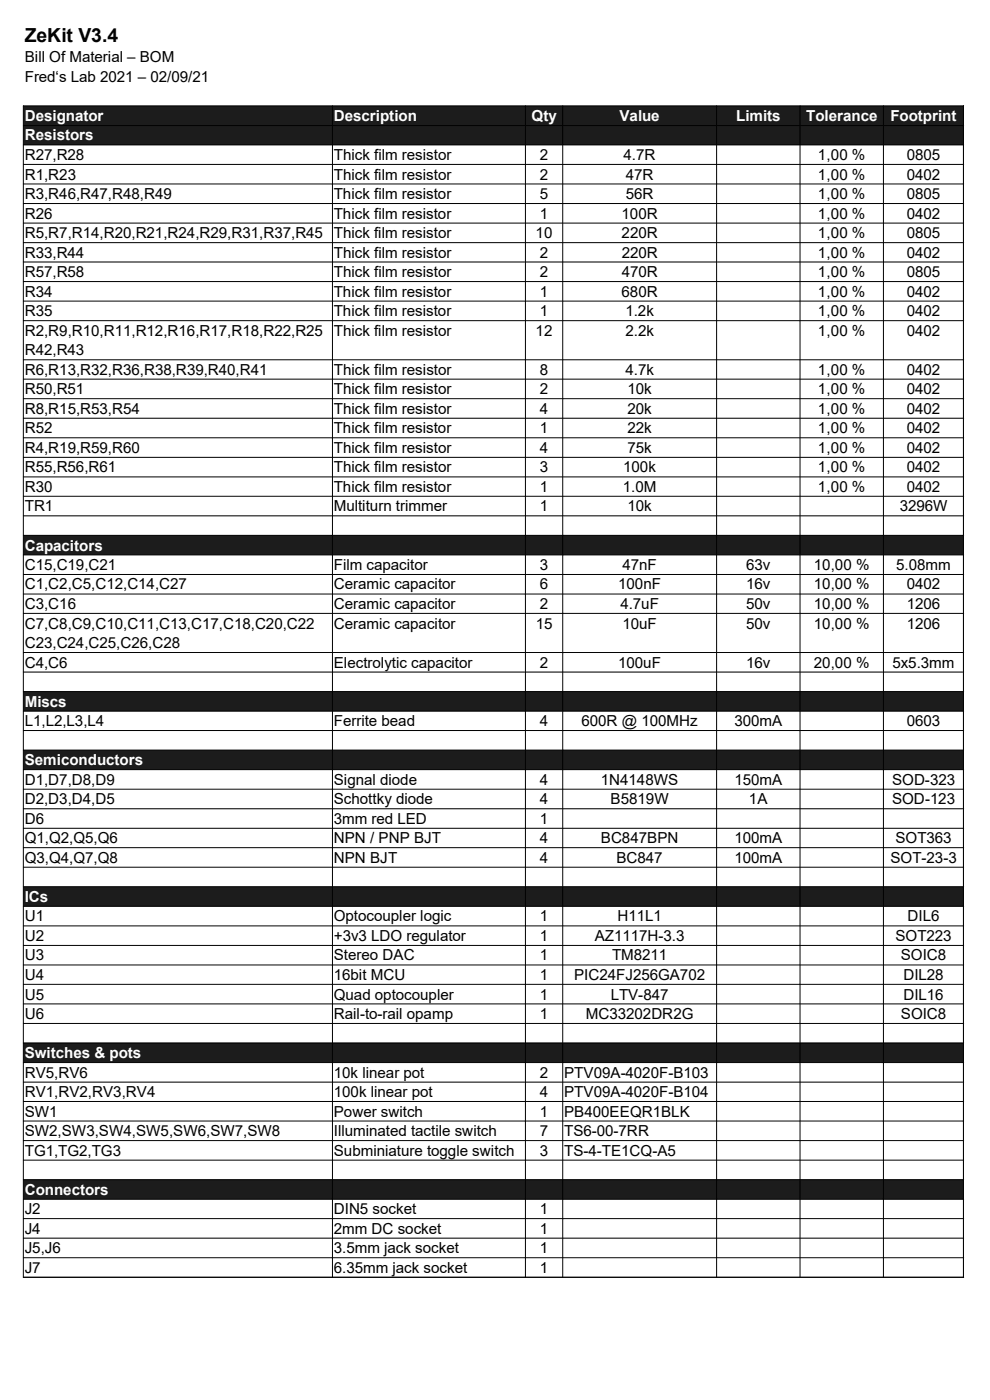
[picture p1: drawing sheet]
<svg xmlns="http://www.w3.org/2000/svg" width="210mm" height="297mm" viewBox="0 0 210 297" stroke-linecap="round" stroke-linejoin="round" font-family="sans-serif">
<defs><g id="words">
<text font-size="4.1" x="5.2" y="8.9">ZeKit V3.4</text>
<g font-size="3.2">
<text x="5.2" y="13.3">Bill Of Material – BOM</text>
<text x="5.2" y="17.4">Fred‘s Lab 2021 – 02/09/21</text>
<text x="5.2" y="34">R27,R28</text>
<text x="70.8" y="34">Thick film resistor</text>
<text x="114.5" y="34">2</text>
<text x="132.3" y="34">4.7R</text>
<text x="173.5" y="34">1,00 %</text>
<text x="192.4" y="34">0805</text>
<text x="5.2" y="38.1">R1,R23</text>
<text x="70.8" y="38.1">Thick film resistor</text>
<text x="114.5" y="38.1">2</text>
<text x="132.8" y="38.1">47R</text>
<text x="173.5" y="38.1">1,00 %</text>
<text x="192.4" y="38.1">0402</text>
<text x="5.2" y="42.2">R3,R46,R47,R48,R49</text>
<text x="5.2" y="46.4">R26</text>
<text x="70.8" y="46.4">Thick film resistor</text>
<text x="70.8" y="42.2">Thick film resistor</text>
<text x="114.5" y="46.4">1</text>
<text x="114.5" y="42.2">5</text>
<text x="131.9" y="46.4">100R</text>
<text x="132.8" y="42.2">56R</text>
<text x="173.5" y="42.2">1,00 %</text>
<text x="173.5" y="46.4">1,00 %</text>
<text x="192.4" y="42.2">0805</text>
<text x="192.4" y="46.4">0402</text>
<text x="5.2" y="50.5">R5,R7,R14,R20,R21,R24,R29,R31,R37,R45</text>
<text x="70.8" y="50.5">Thick film resistor</text>
<text x="113.6" y="50.5">10</text>
<text x="131.9" y="50.5">220R</text>
<text x="173.5" y="50.5">1,00 %</text>
<text x="192.4" y="50.5">0805</text>
<text x="5.2" y="54.7">R33,R44</text>
<text x="5.2" y="58.8">R57,R58</text>
<text x="70.8" y="54.7">Thick film resistor</text>
<text x="70.8" y="58.8">Thick film resistor</text>
<text x="114.5" y="54.7">2</text>
<text x="114.5" y="58.8">2</text>
<text x="131.9" y="54.7">220R</text>
<text x="131.9" y="58.8">470R</text>
<text x="173.5" y="54.7">1,00 %</text>
<text x="173.5" y="58.8">1,00 %</text>
<text x="192.4" y="54.7">0402</text>
<text x="192.4" y="58.8">0805</text>
<text x="5.2" y="62.9">R34</text>
<text x="70.8" y="62.9">Thick film resistor</text>
<text x="114.5" y="62.9">1</text>
<text x="131.9" y="62.9">680R</text>
<text x="173.5" y="62.9">1,00 %</text>
<text x="192.4" y="62.9">0402</text>
<text x="5.2" y="67.1">R35</text>
<text x="5.2" y="71.2">R2,R9,R10,R11,R12,R16,R17,R18,R22,R25</text>
<text x="70.8" y="67.1">Thick film resistor</text>
<text x="70.8" y="71.2">Thick film resistor</text>
<text x="113.6" y="71.2">12</text>
<text x="114.5" y="67.1">1</text>
<text x="132.7" y="67.1">1.2k</text>
<text x="132.7" y="71.2">2.2k</text>
<text x="173.5" y="67.1">1,00 %</text>
<text x="173.5" y="71.2">1,00 %</text>
<text x="192.4" y="71.2">0402</text>
<text x="192.4" y="67.1">0402</text>
<text x="5.2" y="75.4">R42,R43</text>
<text x="5.2" y="79.5">R6,R13,R32,R36,R38,R39,R40,R41</text>
<text x="5.2" y="83.7">R50,R51</text>
<text x="70.8" y="79.5">Thick film resistor</text>
<text x="70.8" y="83.7">Thick film resistor</text>
<text x="114.5" y="83.7">2</text>
<text x="114.5" y="79.5">8</text>
<text x="132.7" y="79.5">4.7k</text>
<text x="133.1" y="83.7">10k</text>
<text x="173.5" y="79.5">1,00 %</text>
<text x="173.5" y="83.7">1,00 %</text>
<text x="192.4" y="79.5">0402</text>
<text x="192.4" y="83.7">0402</text>
<text x="5.2" y="87.8">R8,R15,R53,R54</text>
<text x="70.8" y="87.8">Thick film resistor</text>
<text x="114.5" y="87.8">4</text>
<text x="133.1" y="87.8">20k</text>
<text x="173.5" y="87.8">1,00 %</text>
<text x="192.4" y="87.8">0402</text>
<text x="5.2" y="91.9">R52</text>
<text x="70.8" y="91.9">Thick film resistor</text>
<text x="114.5" y="91.9">1</text>
<text x="133.1" y="91.9">22k</text>
<text x="173.5" y="91.9">1,00 %</text>
<text x="192.4" y="91.9">0402</text>
<text x="5.2" y="96.1">R4,R19,R59,R60</text>
<text x="5.2" y="100.2">R55,R56,R61</text>
<text x="70.8" y="96.1">Thick film resistor</text>
<text x="70.8" y="100.2">Thick film resistor</text>
<text x="114.5" y="96.1">4</text>
<text x="114.5" y="100.2">3</text>
<text x="132.2" y="100.2">100k</text>
<text x="133.1" y="96.1">75k</text>
<text x="173.5" y="96.1">1,00 %</text>
<text x="173.5" y="100.2">1,00 %</text>
<text x="192.4" y="100.2">0402</text>
<text x="192.4" y="96.1">0402</text>
<text x="5.2" y="104.4">R30</text>
<text x="70.8" y="104.4">Thick film resistor</text>
<text x="114.5" y="104.4">1</text>
<text x="132.1" y="104.4">1.0M</text>
<text x="173.5" y="104.4">1,00 %</text>
<text x="192.4" y="104.4">0402</text>
<text x="5.2" y="108.5">TR1</text>
<text x="70.8" y="108.5">Multiturn trimmer</text>
<text x="114.5" y="108.5">1</text>
<text x="133.1" y="108.5">10k</text>
<text x="190.9" y="108.5">3296W</text>
<text x="5.2" y="120.9">C15,C19,C21</text>
<text x="5.2" y="125.1">C1,C2,C5,C12,C14,C27</text>
<text x="70.8" y="125.1">Ceramic capacitor</text>
<text x="70.8" y="120.9">Film capacitor</text>
<text x="114.5" y="120.9">3</text>
<text x="114.5" y="125.1">6</text>
<text x="131.1" y="125.1">100nF</text>
<text x="132" y="120.9">47nF</text>
<text x="158.3" y="120.9">63v</text>
<text x="158.3" y="125.1">16v</text>
<text x="172.6" y="120.9">10,00 %</text>
<text x="172.6" y="125.1">10,00 %</text>
<text x="190.1" y="120.9">5.08mm</text>
<text x="192.4" y="125.1">0402</text>
<text x="5.2" y="129.2">C3,C16</text>
<text x="70.8" y="129.2">Ceramic capacitor</text>
<text x="114.5" y="129.2">2</text>
<text x="131.6" y="129.2">4.7uF</text>
<text x="158.3" y="129.2">50v</text>
<text x="172.6" y="129.2">10,00 %</text>
<text x="192.4" y="129.2">1206</text>
<text x="5.2" y="133.4">C7,C8,C9,C10,C11,C13,C17,C18,C20,C22</text>
<text x="5.2" y="137.5">C23,C24,C25,C26,C28</text>
<text x="70.8" y="133.4">Ceramic capacitor</text>
<text x="113.6" y="133.4">15</text>
<text x="132" y="133.4">10uF</text>
<text x="158.3" y="133.4">50v</text>
<text x="172.6" y="133.4">10,00 %</text>
<text x="192.4" y="133.4">1206</text>
<text x="5.2" y="141.6">C4,C6</text>
<text x="70.8" y="141.6">Electrolytic capacitor</text>
<text x="114.5" y="141.6">2</text>
<text x="131.2" y="141.6">100uF</text>
<text x="158.3" y="141.6">16v</text>
<text x="172.6" y="141.6">20,00 %</text>
<text x="189.3" y="141.6">5x5.3mm</text>
<text x="5.2" y="154.1">L1,L2,L3,L4</text>
<text x="70.8" y="154.1">Ferrite bead</text>
<text x="114.5" y="154.1">4</text>
<text x="123.4" y="154.1">600R @ 100MHz</text>
<text x="155.8" y="154.1">300mA</text>
<text x="192.4" y="154.1">0603</text>
<text x="5.2" y="166.5">D1,D7,D8,D9</text>
<text x="70.8" y="166.5">Signal diode</text>
<text x="114.5" y="166.5">4</text>
<text x="127.5" y="166.5">1N4148WS</text>
<text x="155.8" y="166.5">150mA</text>
<text x="189.2" y="166.5">SOD-323</text>
<text x="5.2" y="170.6">D2,D3,D4,D5</text>
<text x="70.8" y="170.6">Schottky diode</text>
<text x="114.5" y="170.6">4</text>
<text x="129.5" y="170.6">B5819W</text>
<text x="158.9" y="170.6">1A</text>
<text x="189.2" y="170.6">SOD-123</text>
<text x="5.2" y="174.8">D6</text>
<text x="5.2" y="178.9">Q1,Q2,Q5,Q6</text>
<text x="70.8" y="174.8">3mm red LED</text>
<text x="70.8" y="178.9">NPN / PNP BJT</text>
<text x="114.5" y="174.8">1</text>
<text x="114.5" y="178.9">4</text>
<text x="127.5" y="178.9">BC847BPN</text>
<text x="155.8" y="178.9">100mA</text>
<text x="190" y="178.9">SOT363</text>
<text x="5.2" y="183">Q3,Q4,Q7,Q8</text>
<text x="70.8" y="183">NPN BJT</text>
<text x="114.5" y="183">4</text>
<text x="130.8" y="183">BC847</text>
<text x="155.8" y="183">100mA</text>
<text x="188.9" y="183">SOT-23-3</text>
<text x="5.2" y="195.5">U1</text>
<text x="70.8" y="195.5">Optocoupler logic</text>
<text x="114.5" y="195.5">1</text>
<text x="131" y="195.5">H11L1</text>
<text x="192.5" y="195.5">DIL6</text>
<text x="5.2" y="199.6">U2</text>
<text x="5.2" y="203.8">U3</text>
<text x="70.8" y="199.6">+3v3 LDO regulator</text>
<text x="70.8" y="203.8">Stereo DAC</text>
<text x="114.5" y="203.8">1</text>
<text x="114.5" y="199.6">1</text>
<text x="126.2" y="199.6">AZ1117H-3.3</text>
<text x="129.8" y="203.8">TM8211</text>
<text x="190" y="199.6">SOT223</text>
<text x="191.1" y="203.8">SOIC8</text>
<text x="5.2" y="207.9">U4</text>
<text x="70.8" y="207.9">16bit MCU</text>
<text x="114.5" y="207.9">1</text>
<text x="121.8" y="207.9">PIC24FJ256GA702</text>
<text x="191.7" y="207.9">DIL28</text>
<text x="5.2" y="212">U5</text>
<text x="70.8" y="212">Quad optocoupler</text>
<text x="114.5" y="212">1</text>
<text x="129.6" y="212">LTV-847</text>
<text x="191.6" y="212">DIL16</text>
<text x="5.2" y="216.2">U6</text>
<text x="70.8" y="216.2">Rail-to-rail opamp</text>
<text x="114.5" y="216.2">1</text>
<text x="124.3" y="216.2">MC33202DR2G</text>
<text x="191.1" y="216.2">SOIC8</text>
<text x="5.2" y="228.6">RV5,RV6</text>
<text x="5.2" y="232.7">RV1,RV2,RV3,RV4</text>
<text x="70.8" y="232.7">100k linear pot</text>
<text x="70.8" y="228.6">10k linear pot</text>
<text x="114.5" y="228.6">2</text>
<text x="114.5" y="232.7">4</text>
<text x="119.7" y="228.6">PTV09A-4020F-B103</text>
<text x="119.7" y="232.7">PTV09A-4020F-B104</text>
<text x="5.2" y="236.9">SW1</text>
<text x="70.8" y="236.9">Power switch</text>
<text x="114.5" y="236.9">1</text>
<text x="119.7" y="236.9">PB400EEQR1BLK</text>
<text x="5.2" y="241">SW2,SW3,SW4,SW5,SW6,SW7,SW8</text>
<text x="5.2" y="245.2">TG1,TG2,TG3</text>
<text x="70.8" y="241">Illuminated tactile switch</text>
<text x="70.8" y="245.2">Subminiature toggle switch</text>
<text x="114.5" y="245.2">3</text>
<text x="114.5" y="241">7</text>
<text x="119.7" y="245.2">TS-4-TE1CQ-A5</text>
<text x="119.7" y="241">TS6-00-7RR</text>
<text x="5.2" y="257.6">J2</text>
<text x="70.8" y="257.6">DIN5 socket</text>
<text x="114.5" y="257.6">1</text>
<text x="5.2" y="261.7">J4</text>
<text x="70.8" y="261.7">2mm DC socket</text>
<text x="114.5" y="261.7">1</text>
<text x="5.2" y="265.9">J5,J6</text>
<text x="70.8" y="265.9">3.5mm jack socket</text>
<text x="114.5" y="265.9">1</text>
<text x="5.2" y="270">J7</text>
<text x="70.8" y="270">6.35mm jack socket</text>
<text x="114.5" y="270">1</text>
</g>
<g font-size="3.2" fill="#fff">
<text x="5.2" y="25.7">Designator</text>
<text x="5.2" y="29.8">Resistors</text>
<text x="70.8" y="25.7">Description</text>
<text x="112.8" y="25.7">Qty</text>
<text x="131.4" y="25.7">Value</text>
<text x="156.2" y="25.7">Limits</text>
<text x="171" y="25.7">Tolerance</text>
<text x="188.9" y="25.7">Footprint</text>
<text x="5.2" y="116.8">Capacitors</text>
<text x="5.2" y="149.9">Miscs</text>
<text x="5.2" y="162.3">Semiconductors</text>
<text x="5.2" y="191.3">ICs</text>
<text x="5.2" y="224.5">Switches &amp; pots</text>
<text x="5.2" y="253.4">Connectors</text>
</g>
</g></defs>
<path d="M5 22.4h199.4v8.4h-199.4zM5 113.5h199.4v4.2h-199.4zM5 146.7h199.4v4.2h-199.4zM5 159.1h199.4v4.2h-199.4zM5 188.1h199.4v4.2h-199.4zM5 221.2h199.4v4.2h-199.4zM5 250.2h199.4v4.2h-199.4z" fill-rule="evenodd" fill="#1c1c1c"/>
<g fill="none" stroke="#000" stroke-width=".21">
<path d="M5 22.5h199.4M5 22.4v248.6h199.4M5 26.6h199.4M5 30.7h199.4M5 34.9h199.4M5 39h199.4M70.5 22.4v248.6M111.5 22.4v248.6M119.4 22.4v248.6M152 22.4v248.6M169.7 22.4v248.6M187.4 22.4v248.6"/>
<path d="M204.4 22.4v248.6M5 43.2h199.4M5 47.3h199.4M5 51.5h199.4M5 55.6h199.4M5 59.7h199.4M5 63.9h199.4M5 68h199.4M5 76.3h199.4M5 80.4h199.4M5 84.6h199.4M5 88.7h199.4"/>
<path d="M5 92.9h199.4M5 97h199.4M5 101.2h199.4M5 105.3h199.4M5 109.4h199.4M5 113.6h199.4M5 117.7h199.4M5 121.9h199.4M5 126h199.4M5 130.1h199.4M5 138.4h199.4M5 142.6h199.4"/>
<path d="M5 146.7h199.4M5 150.9h199.4M5 155h199.4M5 159.1h199.4M5 163.3h199.4M5 167.4h199.4M5 171.6h199.4M5 175.7h199.4M5 179.8h199.4M5 184h199.4M5 188.1h199.4M5 192.3h199.4"/>
<path d="M5 196.4h199.4M5 200.6h199.4M5 204.7h199.4M5 208.8h199.4M5 213h199.4M5 217.1h199.4M5 221.3h199.4M5 225.4h199.4M5 229.6h199.4M5 233.7h199.4M5 237.8h199.4M5 242h199.4"/>
<path d="M5 246.1h199.4M5 250.3h199.4M5 254.4h199.4M5 258.5h199.4M5 262.7h199.4M5 266.8h199.4"/>
</g>
<use href="#words"/>
</svg>
